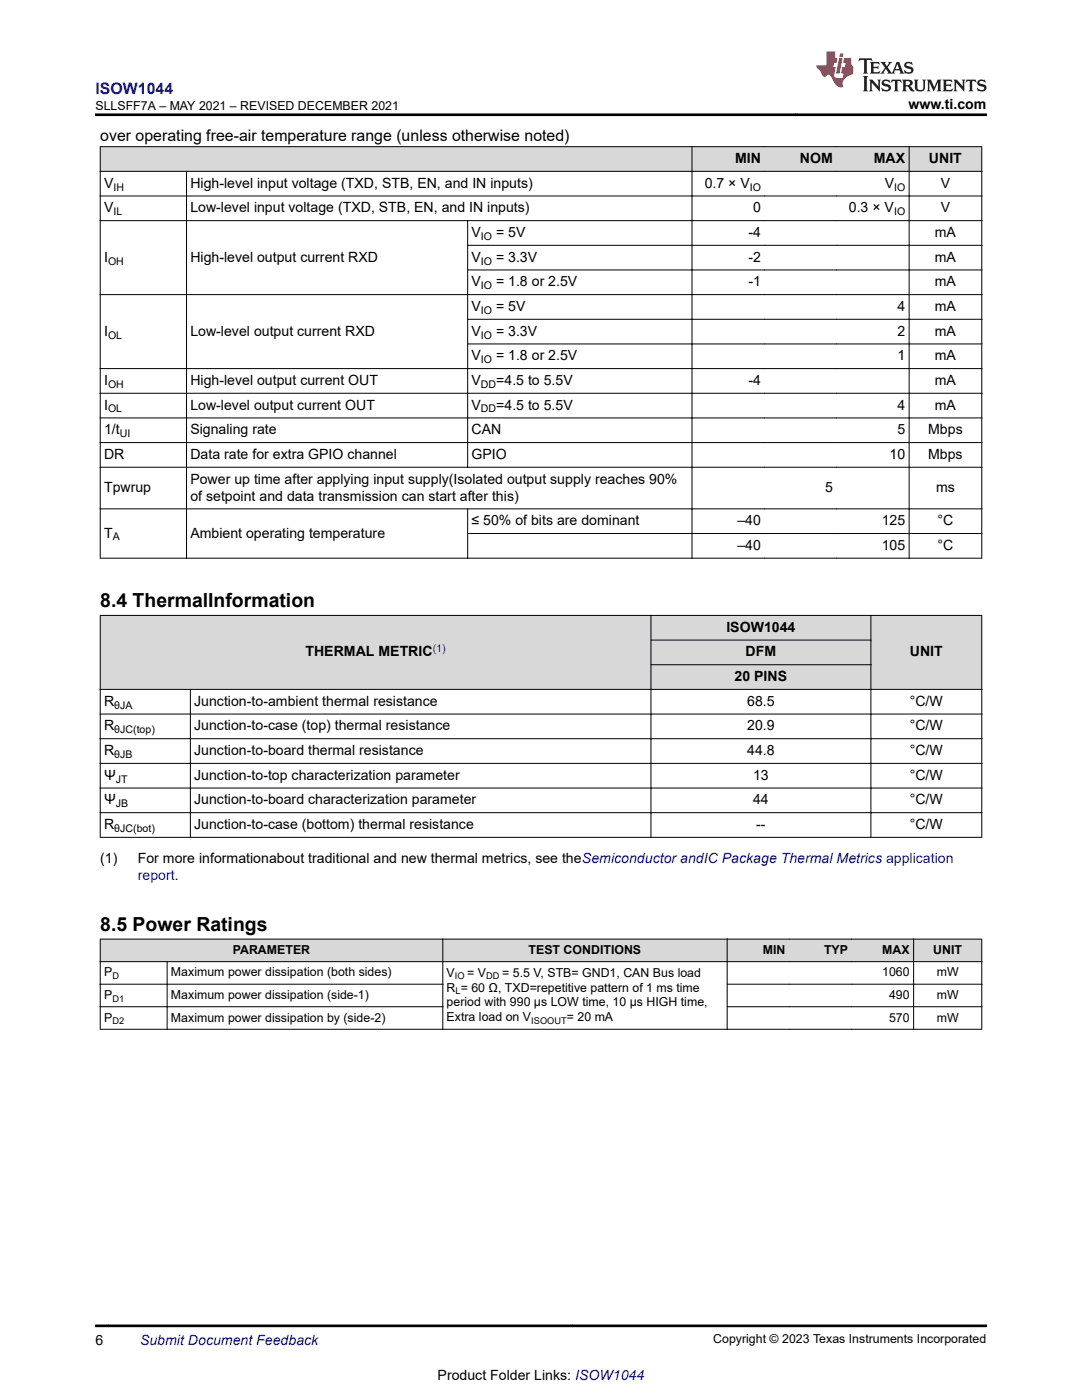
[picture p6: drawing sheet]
<svg xmlns="http://www.w3.org/2000/svg" width="216mm" height="279mm" viewBox="0 0 216 279" stroke-linecap="round" stroke-linejoin="round" font-family="sans-serif">
<defs><g id="words">
<g font-size="3.9">
<text x="20" y="121.2">8.4 ThermalInformation</text>
<text x="20" y="185.8">8.5 Power Ratings</text>
</g>
<text font-size="3.2" fill="#00f" x="19.1" y="18.7">ISOW1044</text>
<text font-size="3.2" x="20" y="28.2">over operating free-air temperature range (unless otherwise noted)</text>
<g font-size="2.8">
<text x="181.3" y="21.8">www.ti.com</text>
<text x="146.7" y="32.5">MIN</text>
<text x="159.6" y="32.5">NOM</text>
<text x="174.4" y="32.5">MAX</text>
<text x="185.4" y="32.5">UNIT</text>
<text x="20.8" y="37.5">V</text>
<text x="38" y="37.5">High-level input voltage (TXD, STB, EN, and IN inputs)</text>
<text x="140.6" y="37.5">0.7 × V</text>
<text x="176.5" y="37.5">V</text>
<text x="187.7" y="37.5">V</text>
<text x="20.8" y="42.4">V</text>
<text x="38" y="42.4">Low-level input voltage (TXD, STB, EN, and IN inputs)</text>
<text x="94.1" y="47.3">V</text>
<text x="99" y="47.3">= 5V</text>
<text x="149.4" y="47.3">-4</text>
<text x="150.3" y="42.4">0</text>
<text x="169.4" y="42.4">0.3 × V</text>
<text x="186.5" y="47.3">mA</text>
<text x="187.7" y="42.4">V</text>
<text x="20.8" y="52.2">I</text>
<text x="38" y="52.2">High-level output current RXD</text>
<text x="94.1" y="52.2">V</text>
<text x="99" y="52.2">= 3.3V</text>
<text x="149.4" y="52.2">-2</text>
<text x="186.5" y="52.2">mA</text>
<text x="94.1" y="57.2">V</text>
<text x="99" y="57.2">= 1.8 or 2.5V</text>
<text x="149.4" y="57.2">-1</text>
<text x="186.5" y="57.2">mA</text>
<text x="94.1" y="62.1">V</text>
<text x="99" y="62.1">= 5V</text>
<text x="179.1" y="62.1">4</text>
<text x="186.5" y="62.1">mA</text>
<text x="20.8" y="67">I</text>
<text x="38" y="67">Low-level output current RXD</text>
<text x="94.1" y="67">V</text>
<text x="94.1" y="71.9">V</text>
<text x="99" y="67">= 3.3V</text>
<text x="99" y="71.9">= 1.8 or 2.5V</text>
<text x="179.1" y="67">2</text>
<text x="179.1" y="71.9">1</text>
<text x="186.5" y="67">mA</text>
<text x="186.5" y="71.9">mA</text>
<text x="20.8" y="76.8">I</text>
<text x="38" y="76.8">High-level output current OUT</text>
<text x="94.1" y="76.8">V</text>
<text x="99" y="76.8">=4.5 to 5.5V</text>
<text x="149.4" y="76.8">-4</text>
<text x="186.5" y="76.8">mA</text>
<text x="20.8" y="81.8">I</text>
<text x="38" y="81.8">Low-level output current OUT</text>
<text x="94.1" y="81.8">V</text>
<text x="99" y="81.8">=4.5 to 5.5V</text>
<text x="179.1" y="81.8">4</text>
<text x="186.5" y="81.8">mA</text>
<text x="20.8" y="86.7">1/t</text>
<text x="38" y="86.7">Signaling rate</text>
<text x="94.1" y="86.7">CAN</text>
<text x="179.1" y="86.7">5</text>
<text x="185.2" y="86.7">Mbps</text>
<text x="20.8" y="91.6">DR</text>
<text x="38" y="91.6">Data rate for extra GPIO channel</text>
<text x="94.1" y="91.6">GPIO</text>
<text x="177.5" y="91.6">10</text>
<text x="185.2" y="91.6">Mbps</text>
<text x="20.8" y="98.2">Tpwrup</text>
<text x="38" y="96.5">Power up time after applying input supply(Isolated output supply reaches 90%</text>
<text x="38" y="99.9">of setpoint and data transmission can start after this)</text>
<text x="164.6" y="98.2">5</text>
<text x="186.8" y="98.2">ms</text>
<text x="20.8" y="107.3">T</text>
<text x="38" y="107.3">Ambient operating temperature</text>
<text x="94.1" y="104.8">≤ 50% of bits are dominant</text>
<text x="147.1" y="104.8">–40</text>
<text x="175.9" y="104.8">125</text>
<text x="187.1" y="104.8">°C</text>
<text x="147.2" y="109.8">–40</text>
<text x="175.9" y="109.8">105</text>
<text x="187.1" y="109.8">°C</text>
<text x="61" y="131">THERMAL METRIC</text>
<text x="144.9" y="126.1">ISOW1044</text>
<text x="148.8" y="131">DFM</text>
<text x="181.5" y="131">UNIT</text>
<text x="146.6" y="135.9">20 PINS</text>
<text x="20.8" y="140.9">R</text>
<text x="38.8" y="140.9">Junction-to-ambient thermal resistance</text>
<text x="149.1" y="140.9">68.5</text>
<text x="181.5" y="140.9">°C/W</text>
<text x="20.8" y="145.8">R</text>
<text x="38.8" y="145.8">Junction-to-case (top) thermal resistance</text>
<text x="149.1" y="145.8">20.9</text>
<text x="181.5" y="145.8">°C/W</text>
<text x="20.8" y="150.7">R</text>
<text x="20.8" y="155.6">Ψ</text>
<text x="38.8" y="150.7">Junction-to-board thermal resistance</text>
<text x="38.8" y="155.6">Junction-to-top characterization parameter</text>
<text x="149.1" y="150.7">44.8</text>
<text x="150.3" y="155.6">13</text>
<text x="181.5" y="150.7">°C/W</text>
<text x="181.5" y="155.6">°C/W</text>
<text x="20.8" y="160.5">Ψ</text>
<text x="38.8" y="160.5">Junction-to-board characterization parameter</text>
<text x="150.3" y="160.5">44</text>
<text x="181.5" y="160.5">°C/W</text>
<text x="20.8" y="165.5">R</text>
<text x="38.8" y="165.5">Junction-to-case (bottom) thermal resistance</text>
<text x="150.9" y="165.5">--</text>
<text x="181.5" y="165.5">°C/W</text>
<text x="20" y="172.3">(1)</text>
<text x="27.5" y="172.3">For more informationabout traditional and new thermal metrics, see theSemiconductor andIC Package Thermal Metrics application</text>
<text x="19.1" y="268.4">6</text>
<text x="87.3" y="275.3">Product Folder Links: ISOW1044</text>
</g>
<g font-size="2.8" fill="#00f">
<text x="27.5" y="175.6">report.</text>
<text x="27.9" y="268.4">Submit Document Feedback</text>
</g>
<g font-size="2.5">
<text x="19.1" y="21.9">SLLSFF7A – MAY 2021 – REVISED DECEMBER 2021</text>
<text x="46.5" y="190.4">PARAMETER</text>
<text x="105.5" y="190.4">TEST CONDITIONS</text>
<text x="152.2" y="190.4">MIN</text>
<text x="164.4" y="190.4">TYP</text>
<text x="176" y="190.4">MAX</text>
<text x="186.2" y="190.4">UNIT</text>
<text x="20.8" y="194.9">P</text>
<text x="34.1" y="194.9">Maximum power dissipation (both sides)</text>
<text x="89.1" y="194.9">V</text>
<text x="89.1" y="197.9">R = 60 Ω, TXD=repetitive pattern of 1 ms time</text>
<text x="93.2" y="194.9">= V</text>
<text x="100.2" y="194.9">= 5.5 V, STB= GND1, CAN Bus load</text>
<text x="176" y="194.9">1060</text>
<text x="186.9" y="194.9">mW</text>
<text x="20.8" y="203.9">P</text>
<text x="20.8" y="199.4">P</text>
<text x="34.1" y="199.4">Maximum power dissipation (side-1)</text>
<text x="34.1" y="203.9">Maximum power dissipation by (side-2)</text>
<text x="89.1" y="200.9">period with 990 µs LOW time, 10 µs HIGH time,</text>
<text x="89.1" y="203.8">Extra load on V</text>
<text x="113.1" y="203.8">= 20 mA</text>
<text x="177.4" y="199.4">490</text>
<text x="177.4" y="203.9">570</text>
<text x="186.9" y="199.4">mW</text>
<text x="186.9" y="203.9">mW</text>
<text x="142.3" y="268.1">Copyright © 2023 Texas Instruments Incorporated</text>
</g>
<g font-size="2.1">
<text x="22.6" y="38">IH</text>
<text x="149.6" y="38">IO</text>
<text x="178.4" y="38">IO</text>
<text x="22.6" y="43">IL</text>
<text x="96" y="47.9">IO</text>
<text x="178.4" y="43">IO</text>
<text x="21.6" y="52.8">OH</text>
<text x="96" y="52.8">IO</text>
<text x="96" y="57.7">IO</text>
<text x="96" y="62.6">IO</text>
<text x="21.6" y="67.6">OL</text>
<text x="96" y="67.6">IO</text>
<text x="21.6" y="77.4">OH</text>
<text x="96" y="72.5">IO</text>
<text x="96" y="77.4">DD</text>
<text x="21.6" y="82.3">OL</text>
<text x="96" y="82.3">DD</text>
<text x="23.9" y="87.2">UI</text>
<text x="22.5" y="107.9">A</text>
<text x="22.8" y="141.4">θJA</text>
<text x="22.8" y="146.3">θJC(top)</text>
<text x="22.8" y="151.3">θJB</text>
<text x="23.1" y="156.2">JT</text>
<text x="23.1" y="161.1">JB</text>
<text x="22.8" y="166">θJC(bot)</text>
</g>
<text font-size="2.1" fill="#00f" x="86.4" y="130.1">(1)</text>
<g font-size="1.8">
<text x="22.4" y="195.4">D</text>
<text x="90.8" y="195.4">IO</text>
<text x="97" y="195.4">DD</text>
<text x="22.4" y="199.9">D1</text>
<text x="90.9" y="198.4">L</text>
<text x="22.4" y="204.4">D2</text>
<text x="106" y="204.3">ISOOUT</text>
</g>
</g></defs>
<g fill="#d8d8d8">
<path d="M20 29.3h175.9v4.9h-175.9z" fill-rule="evenodd"/>
<path d="M20.1 29.3h117.9v4.8h-117.9z" fill-rule="evenodd"/>
<path d="M138.1 29.3h14.5v4.8h-14.5z" fill-rule="evenodd"/>
<path d="M152.6 29.3h14.3v4.8h-14.3z" fill-rule="evenodd"/>
<path d="M166.9 29.3h14.4v4.8h-14.4z" fill-rule="evenodd"/>
<path d="M181.5 29.3h14.3v4.8h-14.3z" fill-rule="evenodd"/>
</g>
<g fill="none" stroke="#000" stroke-width=".2">
<path d="M19.9 29.3h176.1M19.9 34.2h176.1M19.9 39.1h176.1M20 29.2v82.3M37.2 34.2v77.3M138.1 29.2v82.3M181.4 29.2v82.3M195.9 29.2v82.3M19.9 44h176.1M19.9 58.8h176.1M93.3 44v49.3M93.3 49h102.7"/>
<path d="M93.3 53.9h102.7M19.9 73.6h176.1M19.9 78.5h176.1M93.3 63.7h102.7M93.3 68.6h102.7M19.9 83.4h176.1M19.9 88.3h176.1M19.9 93.2h176.1M19.9 101.6h176.1M19.9 111.4h176.1M93.3 101.6v9.9M93.3 106.5h102.7"/>
</g>
<g fill="#d8d8d8">
<path d="M20 122.8h175.9v4.9h-175.9z" fill-rule="evenodd"/>
<path d="M20.1 122.9h109.7v14.6h-109.7z" fill-rule="evenodd"/>
<path d="M130 122.9h43.7v4.8h-43.7z" fill-rule="evenodd"/>
<path d="M173.8 122.9h22v14.6h-22z" fill-rule="evenodd"/>
<path d="M130 127.8h43.7v4.8h-43.7z" fill-rule="evenodd"/>
<path d="M130 132.7h43.7v4.8h-43.7z" fill-rule="evenodd"/>
</g>
<g fill="none" stroke="#000" stroke-width=".2">
<path d="M19.9 122.8h176.1M19.9 137.6h176.1M20 122.8v44.4M38 137.6v29.6M129.9 122.8v44.4M129.9 127.7h43.9M129.9 132.7h43.9M173.8 122.8v44.4M195.9 122.8v44.4M19.9 142.5h176.1M19.9 147.4h176.1M19.9 152.3h176.1"/>
<path d="M19.9 157.3h176.1M19.9 162.2h176.1M19.9 167.1h176.1"/>
</g>
<g fill="#d8d8d8">
<path d="M20 187.4h175.9v4.5h-175.9z" fill-rule="evenodd"/>
<path d="M20.1 187.5h68.2v4.4h-68.2z" fill-rule="evenodd"/>
<path d="M88.4 187.5h56.6v4.4h-56.6z" fill-rule="evenodd"/>
<path d="M145.2 187.5h12.3v4.4h-12.3z" fill-rule="evenodd"/>
<path d="M157.5 187.5h12.4v4.4h-12.4z" fill-rule="evenodd"/>
<path d="M169.9 187.5h12.3v4.4h-12.3z" fill-rule="evenodd"/>
<path d="M182.4 187.5h13.4v4.4h-13.4z" fill-rule="evenodd"/>
</g>
<g fill="none" stroke="#000" stroke-width=".2">
<path d="M19.9 187.4h176.1M19.9 191.9h176.1M19.9 196.4h68.5M20 187.4v18.1M33.4 191.9v13.6M88.4 187.4v18.1M145.1 187.4v18.1M145.1 196.4h50.9M182.3 187.4v18.1M195.9 187.4v18.1M19.9 205.4h176.1M19.9 200.9h68.5"/>
<path d="M145.1 200.9h50.9"/>
</g>
<path d="M171.5 11.6l-.2 .6 .5-.2h.6v.1v2.2l-.2 .4h1l-.2-.4v-2.2v-.1h.5l.6 .2-.2-.6zM173.6 12.4l.2 .3v1.6l-.2 .4h1.9l.1-.6a1.08 1.08 0 0 1-1.3 .2v-.7h.6l.4 .2v-.7l-.4 .2h-.6v-.5l.2-.2a1 1 0 0 1 1 .3l-.1-.5zM175.7 12.4l.9 1.1-1 1.2h.9l-.2-.2 .5-.8 .4 .8-.2 .2h1.6l-.2-.2 .2-.5h.9l.1 .5-.1 .2h.9l-.2-.4-.8-1.9h-.5l-.9 2.1-.9-1.1 .9-1h-.8l.2 .2-.4 .6-.4-.6 .2-.2zM179 12.8l.4 1h-.7zM180.7 12.5a.65 .65 0 0 0-.2 .7 .65 .65 0 0 0 .6 .5l.6 .1 .1 .3a.79 .79 0 0 1-.7 .4 .79 .79 0 0 1-.7-.5l.1 .7 .2-.1a.93 .93 0 0 0 1.1 0 .93 .93 0 0 0 .4-.9 1.46 1.46 0 0 0-1.2-.6l-.1-.3a1.09 1.09 0 0 1 1.2 .2l-.2-.6-.1 .1-.5-.2zM172.2 15.2l.2 .4v2.2l-.2 .4h1l-.2-.4v-2.2l.2-.4zM173.4 15.9l.2 .4v1.5l-.2 .4h.8l-.3-.4 .1-1.3 1.6 1.8v-2l.2-.4h-.7l.1 .2 .1 1.1-1.2-1.3zM176.2 16a.65 .65 0 0 0-.2 .8 .65 .65 0 0 0 .6 .4l.6 .2 .1 .2a.79 .79 0 0 1-.7 .4 .79 .79 0 0 1-.7-.5l.1 .7 .2-.1a.93 .93 0 0 0 1.1 .1 .93 .93 0 0 0 .4-1 1.46 1.46 0 0 0-1.2-.5l-.1-.4a1.09 1.09 0 0 1 1.2 .2l-.1-.6-.2 .1-.5-.1zM177.9 15.9l-.1 .6a.63 .63 0 0 1 .8-.3v1.6l-.3 .4h1l-.2-.4v-1.6a.66 .66 0 0 1 .8 .3l-.1-.6zM180 15.9l.2 .4v1.5l-.2 .4h1l-.2-.2-.1-.7h.5l.1 .2a.79 .79 0 0 0 1.2 .6l-1-.9a.61 .61 0 0 0 .6-.6 .61 .61 0 0 0-.5-.7zM180.8 16.2h.1a.47 .47 0 0 1 .5 .1 .47 .47 0 0 1 .1 .5l-.1 .1-.7 .1zM182.3 15.9l.2 .2a2.26 2.26 0 0 0 .4 2 1.04 1.04 0 0 0 1.7-.7v-1.3l.2-.2h-.8l.2 .4v1.1a.6 .6 0 0 1-.6 .6 .6 .6 0 0 1-.5-.6v-1.1l.2-.4zM184.9 15.9l.2 .4v1.5l-.2 .4h.8l-.3-.4v-1.4l.9 1.9 .9-1.9v1.4l-.3 .4h1l-.2-.4v-1.5l.2-.4h-.8l-.7 1.5-.6-1.5zM188.1 15.9l.2 .4v1.5l-.2 .4h1.9l.1-.6a1.09 1.09 0 0 1-1.3 .2v-.7h.6l.4 .2v-.6l-.4 .2h-.6v-.6l.2-.1a1.01 1.01 0 0 1 1 .3l-.1-.6zM190.2 15.9l.3 .4v1.5l-.3 .4h.8l-.2-.4v-1.3l1.6 1.8v-2l.2-.4h-.7l.2 .2v1.1l-1.2-1.3zM192.8 15.9l-.1 .6a.63 .63 0 0 1 .8-.3v1.6l-.3 .4h1l-.2-.4v-1.6a.66 .66 0 0 1 .8 .3l-.1-.6zM195.2 16a.65 .65 0 0 0-.2 .8 .65 .65 0 0 0 .6 .4l.6 .2 .2 .2a.79 .79 0 0 1-.7 .4 .79 .79 0 0 1-.7-.5l.1 .7 .2-.1a.93 .93 0 0 0 1 .1 .93 .93 0 0 0 .5-1 1.46 1.46 0 0 0-1.3-.5v-.4a1.09 1.09 0 0 1 1.2 .2l-.2-.6-.2 .1-.5-.1z" fill="#231f20"/>
<path d="M164.9 10.3v2.7h-2l.1 .4 .8 1a.95 .95 0 0 0 1 .9 .59 .59 0 0 1 .5-.4 .59 .59 0 0 1 .5 .3l.4 .8a1.59 1.59 0 0 0 2.1 1.4 1.61 1.61 0 0 1 1-2.3l1-.3-.1-1.5a1.59 1.59 0 0 1-.3-1.7h-1.5l-.2 .9h.6l-.2 .9h-.5l-.2 .9v.3l.4 .1-.1 .9h-.7a.73 .73 0 0 1-1-.7l.3-1.5h-.5l.1-.9h.5l.2-.9h-.5v-1.3zM167.4 11.6l-.6 3.1h.7l.6-3.1zM167.6 10.7l-.1 .6h.7l.1-.6z" fill="#ed1c24"/>
<path d="M19 22.9h177.8M19 264.6h177.8" fill="none" stroke="#000" stroke-width=".53"/>
<use href="#words"/>
</svg>
